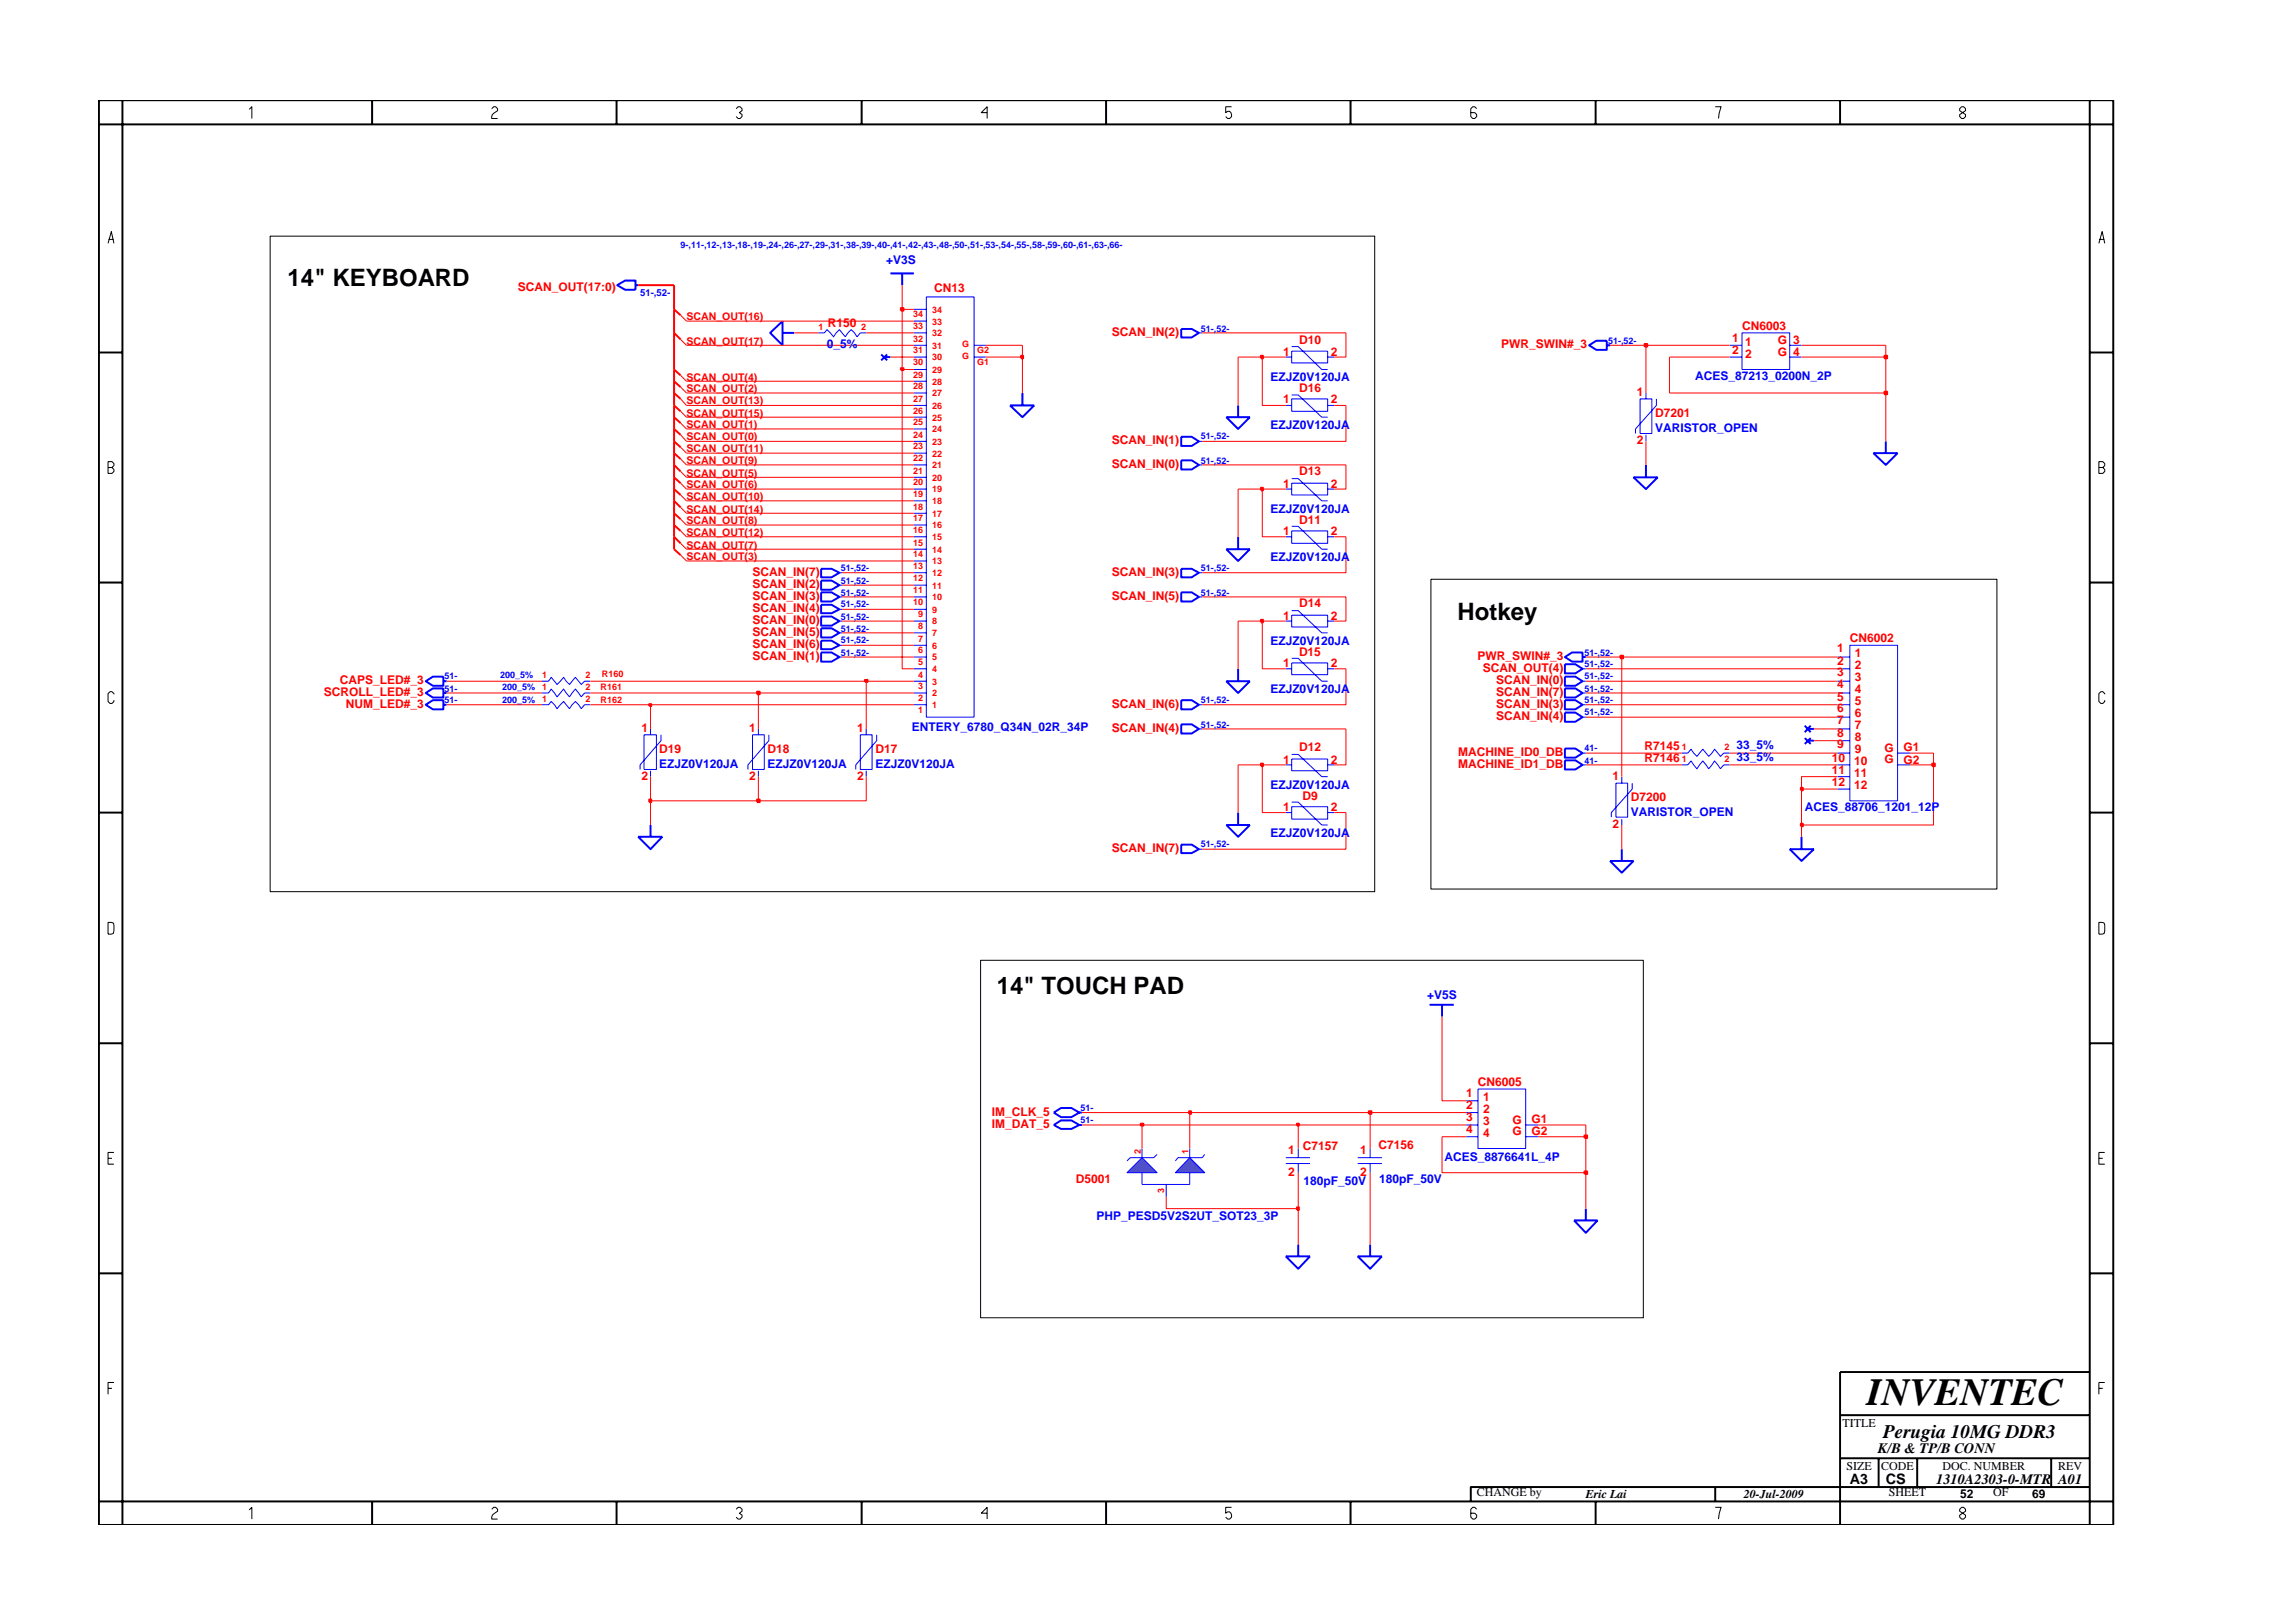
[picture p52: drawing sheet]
<svg xmlns="http://www.w3.org/2000/svg" width="297mm" height="210mm" viewBox="0 0 297 210" stroke-linecap="round" stroke-linejoin="round" font-family="sans-serif">
<defs><g id="words">
<text font-size="5" x="241.8" y="182">INVENTEC</text>
<g font-size="3.1">
<text x="37.3" y="37.1">14&quot; KEYBOARD</text>
<text x="188.8" y="80.3">Hotkey</text>
<text x="129.1" y="128.8">14&quot; TOUCH PAD</text>
</g>
<text font-size="2.5" x="244" y="186.3">Perugia 10MG DDR3</text>
<g font-size="1.9">
<text x="243.3" y="188.2">K/B &amp; TP/B CONN</text>
<text x="239.6" y="192.2">A3</text>
<text x="244.3" y="192.3">CS</text>
<text x="250.8" y="192.2">1310A2303-0-MTR</text>
<text x="266.6" y="192.2">A01</text>
</g>
<g font-size="1.6" fill="#00f">
<text x="114.8" y="34.2">+V3S</text>
<text x="107.1" y="45.1">0_5%</text>
<text x="164.6" y="49.4">EZJZ0V120JA</text>
<text x="219.6" y="49.2">ACES_87213_0200N_2P</text>
<text x="164.6" y="55.6">EZJZ0V120JA</text>
<text x="214.4" y="56">VARISTOR_OPEN</text>
<text x="164.6" y="66.5">EZJZ0V120JA</text>
<text x="164.6" y="72.7">EZJZ0V120JA</text>
<text x="164.6" y="83.6">EZJZ0V120JA</text>
<text x="164.6" y="89.8">EZJZ0V120JA</text>
<text x="118.1" y="94.7">ENTERY_6780_Q34N_02R_34P</text>
<text x="85.4" y="99.5">EZJZ0V120JA</text>
<text x="99.4" y="99.5">EZJZ0V120JA</text>
<text x="113.4" y="99.5">EZJZ0V120JA</text>
<text x="224.9" y="98.6">33_5%</text>
<text x="224.9" y="97.1">33_5%</text>
<text x="164.6" y="102.2">EZJZ0V120JA</text>
<text x="211.3" y="105.7">VARISTOR_OPEN</text>
<text x="233.8" y="105.1">ACES_88706_1201_12P</text>
<text x="164.6" y="108.4">EZJZ0V120JA</text>
<text x="184.9" y="129.4">+V5S</text>
<text x="168.9" y="153.5">180pF_50V</text>
<text x="178.7" y="153.3">180pF_50V</text>
<text x="187.1" y="150.4">ACES_8876641L_4P</text>
<text x="142.1" y="158">PHP_PESD5V2S2UT_SOT23_3P</text>
</g>
<g font-size="1.6" fill="#f00">
<text x="67.1" y="37.7">SCAN_OUT(17:0)</text>
<text x="121" y="37.8">CN13</text>
<text x="107.2" y="42.4">R150</text>
<text x="144" y="43.5">SCAN_IN(2)</text>
<text x="166.2" y="46.1">1</text>
<text x="168.3" y="44.6">D10</text>
<text x="172.4" y="46.1">2</text>
<text x="194.5" y="45.1">PWR_SWIN#_3</text>
<text x="224.4" y="44.3">1</text>
<text x="224.4" y="45.9">2</text>
<text x="225.7" y="42.8">CN6003</text>
<text x="226.1" y="44.8">1</text>
<text x="226.1" y="46.3">2</text>
<text x="230.3" y="44.5">G</text>
<text x="230.3" y="46.1">G</text>
<text x="232.3" y="44.6">3</text>
<text x="232.3" y="46.1">4</text>
<text x="166.2" y="52.3">1</text>
<text x="168.3" y="50.7">D16</text>
<text x="172.4" y="52.3">2</text>
<text x="212" y="51.3">1</text>
<text x="144" y="57.5">SCAN_IN(1)</text>
<text x="212" y="57.5">2</text>
<text x="214.4" y="54">D7201</text>
<text x="144" y="60.6">SCAN_IN(0)</text>
<text x="166.2" y="63.2">1</text>
<text x="168.3" y="61.6">D13</text>
<text x="172.4" y="63.2">2</text>
<text x="166.2" y="69.4">1</text>
<text x="168.3" y="67.8">D11</text>
<text x="172.4" y="69.4">2</text>
<text x="97.5" y="74.6">SCAN_IN(7)</text>
<text x="97.5" y="76.2">SCAN_IN(2)</text>
<text x="97.5" y="77.7">SCAN_IN(3)</text>
<text x="144" y="74.6">SCAN_IN(3)</text>
<text x="144" y="77.7">SCAN_IN(5)</text>
<text x="97.5" y="79.3">SCAN_IN(4)</text>
<text x="97.5" y="80.9">SCAN_IN(0)</text>
<text x="97.5" y="82.4">SCAN_IN(5)</text>
<text x="97.5" y="83.9">SCAN_IN(6)</text>
<text x="166.2" y="80.3">1</text>
<text x="168.3" y="78.7">D14</text>
<text x="172.4" y="80.3">2</text>
<text x="239.6" y="83.2">CN6002</text>
<text x="44" y="88.6">CAPS_LED#_3</text>
<text x="97.5" y="85.5">SCAN_IN(1)</text>
<text x="166.2" y="86.5">1</text>
<text x="168.3" y="84.9">D15</text>
<text x="172.4" y="86.5">2</text>
<text x="191.4" y="85.5">PWR_SWIN#_3</text>
<text x="192.1" y="87.1">SCAN_OUT(4)</text>
<text x="193.8" y="88.6">SCAN_IN(0)</text>
<text x="238" y="89.2">4</text>
<text x="238" y="84.5">1</text>
<text x="238" y="86.1">2</text>
<text x="238" y="87.6">3</text>
<text x="240.3" y="89.8">4</text>
<text x="240.3" y="85.1">1</text>
<text x="240.3" y="86.6">2</text>
<text x="240.3" y="88.3">3</text>
<text x="41.9" y="90.2">SCROLL_LED#_3</text>
<text x="44.8" y="91.7">NUM_LED#_3</text>
<text x="83.1" y="94.9">1</text>
<text x="97.1" y="94.9">1</text>
<text x="111" y="94.9">1</text>
<text x="144" y="91.7">SCAN_IN(6)</text>
<text x="144" y="94.8">SCAN_IN(4)</text>
<text x="193.8" y="93.2">SCAN_IN(4)</text>
<text x="193.8" y="90.2">SCAN_IN(7)</text>
<text x="193.8" y="91.7">SCAN_IN(3)</text>
<text x="238" y="90.8">5</text>
<text x="238" y="92.3">6</text>
<text x="238" y="93.8">7</text>
<text x="238" y="95.4">8</text>
<text x="240.3" y="91.3">5</text>
<text x="240.3" y="92.9">6</text>
<text x="240.3" y="94.4">7</text>
<text x="240.3" y="96">8</text>
<text x="83.1" y="101">2</text>
<text x="85.4" y="97.6">D19</text>
<text x="97.1" y="101">2</text>
<text x="99.4" y="97.6">D18</text>
<text x="111" y="101">2</text>
<text x="113.4" y="97.6">D17</text>
<text x="166.2" y="98.9">1</text>
<text x="168.3" y="97.3">D12</text>
<text x="172.4" y="98.9">2</text>
<text x="188.9" y="97.9">MACHINE_ID0_DB</text>
<text x="188.9" y="99.5">MACHINE_ID1_DB</text>
<text x="208.9" y="101">1</text>
<text x="213" y="98.7">R7146</text>
<text x="213" y="97.1">R7145</text>
<text x="237.3" y="98.7">10</text>
<text x="237.3" y="100.3">11</text>
<text x="237.3" y="101.8">12</text>
<text x="238" y="96.9">9</text>
<text x="240.2" y="99.1">10</text>
<text x="240.2" y="100.6">11</text>
<text x="240.3" y="97.6">9</text>
<text x="244.1" y="97.4">G</text>
<text x="244.1" y="98.9">G</text>
<text x="246.6" y="97.3">G1</text>
<text x="246.6" y="98.9">G2</text>
<text x="166.2" y="105.1">1</text>
<text x="168.7" y="103.6">D9</text>
<text x="172.4" y="105.1">2</text>
<text x="208.9" y="107.2">2</text>
<text x="211.3" y="103.7">D7200</text>
<text x="240.2" y="102.2">12</text>
<text x="144" y="110.3">SCAN_IN(7)</text>
<text x="189.9" y="142.1">1</text>
<text x="189.9" y="143.7">2</text>
<text x="191.5" y="140.7">CN6005</text>
<text x="192.1" y="142.6">1</text>
<text x="128.5" y="144.6">IM_CLK_5</text>
<text x="128.5" y="146.2">IM_DAT_5</text>
<text x="166.9" y="149.6">1</text>
<text x="168.8" y="149">C7157</text>
<text x="176.2" y="149.5">1</text>
<text x="178.6" y="148.8">C7156</text>
<text x="189.9" y="145.2">3</text>
<text x="189.9" y="146.7">4</text>
<text x="192.1" y="144.1">2</text>
<text x="192.1" y="145.7">3</text>
<text x="192.1" y="147.3">4</text>
<text x="195.9" y="145.5">G</text>
<text x="195.9" y="147.1">G</text>
<text x="198.4" y="145.5">G1</text>
<text x="198.4" y="147.1">G2</text>
<text x="139.4" y="153.3">D5001</text>
<text x="166.9" y="152.3">2</text>
<text x="176.2" y="152.3">2</text>
</g>
<g font-size="1.6">
<text x="238.7" y="184.8">TITLE</text>
<text x="239.2" y="190.4">SIZE</text>
<text x="243.7" y="190.4">CODE</text>
<text x="251.6" y="190.4">DOC. NUMBER</text>
<text x="266.6" y="190.4">REV</text>
<text x="191.3" y="193.9">CHANGE by</text>
<text x="205.4" y="194.1">Eric Lai</text>
<text x="225.9" y="194.1">20-Jul-2009</text>
<text x="244.7" y="193.9">SHEET</text>
<text x="253.9" y="194.1">52</text>
<text x="258.2" y="193.9">OF</text>
<text x="263.3" y="194.1">69</text>
</g>
<g font-size="1.4" fill="#f00">
<text x="88.9" y="41.5">SCAN_OUT(16)</text>
<text x="88.9" y="44.6">SCAN_OUT(17)</text>
<text x="88.9" y="54">SCAN_OUT(15)</text>
<text x="88.9" y="49.3">SCAN_OUT(4)</text>
<text x="88.9" y="50.8">SCAN_OUT(2)</text>
<text x="88.9" y="52.4">SCAN_OUT(13)</text>
<text x="88.9" y="57">SCAN_OUT(0)</text>
<text x="88.9" y="55.5">SCAN_OUT(1)</text>
<text x="88.9" y="58.6">SCAN_OUT(11)</text>
<text x="88.9" y="60.1">SCAN_OUT(9)</text>
<text x="88.9" y="61.8">SCAN_OUT(5)</text>
<text x="88.9" y="63.3">SCAN_OUT(6)</text>
<text x="88.9" y="64.8">SCAN_OUT(10)</text>
<text x="88.9" y="66.4">SCAN_OUT(14)</text>
<text x="88.9" y="67.9">SCAN_OUT(8)</text>
<text x="88.9" y="69.5">SCAN_OUT(12)</text>
<text x="88.9" y="71.1">SCAN_OUT(7)</text>
<text x="88.9" y="72.6">SCAN_OUT(3)</text>
</g>
<g font-size="1.2" fill="#00f">
<text x="88.2" y="32.1">9-,11-,12-,13-,18-,19-,24-,26-,27-,29-,31-,38-,39-,40-,41-,42-,43-,48-,50-,51-,53-,54-,55-,58-,59-,60-,61-,63-,66-</text>
<text x="82.9" y="38.3">51-,52-</text>
<text x="155.6" y="43">51-,52-</text>
<text x="208.3" y="44.6">51-,52-</text>
<text x="155.6" y="56.9">51-,52-</text>
<text x="155.6" y="60.1">51-,52-</text>
<text x="108.9" y="75.6">51-,52-</text>
<text x="108.9" y="77.2">51-,52-</text>
<text x="108.9" y="74">51-,52-</text>
<text x="155.6" y="74">51-,52-</text>
<text x="155.6" y="77.2">51-,52-</text>
<text x="108.9" y="80.3">51-,52-</text>
<text x="108.9" y="83.3">51-,52-</text>
<text x="108.9" y="81.8">51-,52-</text>
<text x="108.9" y="78.7">51-,52-</text>
<text x="57.6" y="89.6">51-</text>
<text x="57.6" y="88">51-</text>
<text x="64.8" y="87.8">200_5%</text>
<text x="65" y="89.4">200_5%</text>
<text x="108.9" y="84.9">51-,52-</text>
<text x="205.3" y="88">51-,52-</text>
<text x="205.3" y="84.9">51-,52-</text>
<text x="205.3" y="86.5">51-,52-</text>
<text x="205.3" y="89.6">51-,52-</text>
<text x="57.6" y="91.1">51-</text>
<text x="65" y="91.1">200_5%</text>
<text x="155.6" y="91.1">51-,52-</text>
<text x="155.6" y="94.3">51-,52-</text>
<text x="205.3" y="92.7">51-,52-</text>
<text x="205.3" y="91.1">51-,52-</text>
<text x="205.3" y="97.3">41-</text>
<text x="205.3" y="98.9">41-</text>
<text x="155.6" y="109.8">51-,52-</text>
<text x="140" y="144">51-</text>
<text x="140" y="145.5">51-</text>
</g>
<g font-size="1.2" fill="#f00">
<text x="118.3" y="41.1">34</text>
<text x="120.8" y="40.5">34</text>
<text x="106" y="42.8">1</text>
<text x="111.6" y="42.8">2</text>
<text x="118.3" y="47.3">30</text>
<text x="118.3" y="45.8">31</text>
<text x="118.3" y="44.3">32</text>
<text x="118.3" y="42.6">33</text>
<text x="120.8" y="46.7">30</text>
<text x="120.8" y="45.2">31</text>
<text x="120.8" y="43.6">32</text>
<text x="120.8" y="42">33</text>
<text x="124.7" y="46.5">G</text>
<text x="124.7" y="45">G</text>
<text x="126.6" y="47.3">G1</text>
<text x="126.6" y="45.8">G2</text>
<text x="118.3" y="53.6">26</text>
<text x="118.3" y="52">27</text>
<text x="118.3" y="50.4">28</text>
<text x="118.3" y="48.9">29</text>
<text x="120.8" y="53">26</text>
<text x="120.8" y="51.4">27</text>
<text x="120.8" y="49.8">28</text>
<text x="120.8" y="48.3">29</text>
<text x="118.3" y="59.7">22</text>
<text x="118.3" y="58.2">23</text>
<text x="118.3" y="56.7">24</text>
<text x="118.3" y="55.1">25</text>
<text x="120.8" y="59.1">22</text>
<text x="120.8" y="57.6">23</text>
<text x="120.8" y="56">24</text>
<text x="120.8" y="54.5">25</text>
<text x="118.3" y="62.9">20</text>
<text x="118.3" y="61.4">21</text>
<text x="118.3" y="64.4">19</text>
<text x="120.8" y="62.3">20</text>
<text x="120.8" y="60.7">21</text>
<text x="120.8" y="65.3">18</text>
<text x="120.8" y="63.8">19</text>
<text x="118.3" y="70.7">15</text>
<text x="118.3" y="69.1">16</text>
<text x="118.3" y="67.5">17</text>
<text x="118.3" y="66">18</text>
<text x="120.8" y="71.6">14</text>
<text x="120.8" y="70">15</text>
<text x="120.8" y="68.5">16</text>
<text x="120.8" y="66.9">17</text>
<text x="118.3" y="76.9">11</text>
<text x="118.3" y="75.3">12</text>
<text x="118.3" y="73.7">13</text>
<text x="118.3" y="72.2">14</text>
<text x="120.8" y="77.8">10</text>
<text x="120.8" y="76.2">11</text>
<text x="120.8" y="74.6">12</text>
<text x="120.8" y="73.1">13</text>
<text x="118.3" y="78.4">10</text>
<text x="118.9" y="80">9</text>
<text x="118.9" y="83.1">7</text>
<text x="118.9" y="81.5">8</text>
<text x="120.8" y="82.4">7</text>
<text x="120.8" y="80.9">8</text>
<text x="120.8" y="79.4">9</text>
<text x="70.2" y="89.4">1</text>
<text x="70.2" y="87.8">1</text>
<text x="75.8" y="87.8">2</text>
<text x="75.8" y="89.4">2</text>
<text x="77.8" y="89.4">R161</text>
<text x="78" y="87.7">R160</text>
<text x="118.9" y="87.8">4</text>
<text x="118.9" y="86.2">5</text>
<text x="118.9" y="84.6">6</text>
<text x="118.9" y="89.3">3</text>
<text x="120.8" y="87.1">4</text>
<text x="120.8" y="85.6">5</text>
<text x="120.8" y="84">6</text>
<text x="120.8" y="88.7">3</text>
<text x="70.2" y="91">1</text>
<text x="75.8" y="91">2</text>
<text x="77.8" y="91.1">R162</text>
<text x="118.9" y="92.4">1</text>
<text x="118.9" y="90.8">2</text>
<text x="120.8" y="91.7">1</text>
<text x="120.8" y="90.2">2</text>
<text x="217.9" y="97.1">1</text>
<text x="217.9" y="98.7">1</text>
<text x="223.4" y="97.1">2</text>
<text x="223.4" y="98.7">2</text>
<text x="147.8" y="149.5" transform="rotate(-90 147.8 149.5)">2</text>
<text x="154" y="149.5" transform="rotate(-90 154 149.5)">1</text>
<text x="150.8" y="154.5" transform="rotate(-90 150.8 154.5)">3</text>
</g>
</g></defs>
<path d="M166.6 46.3h.7M167.3 45.5h4.7v1.5h-4.7zM167.3 44.9h.9l3 3h.8M172 46.3h.8M217.9 99.1h.7l.5-.5 .7 1 .8-1 .7 1 .8-1 .8 1 .4-.5h.8M209.3 101.5h1.5v4.4h-1.5zM210.1 100.6v.9M210.1 106.1v.8M211.4 101.5v.7l-2.7 3.1v.6M154.1 148.8v1.2M154.1 151.9v1.5M156.1 149.5l-.4 .5h-3.1l-.3 .4" fill="none" stroke="#00f" stroke-width=".13"/>
<path d="M88.2 51.7l.7 .8M88.2 68.8l.7 .7" fill="none" stroke="#f00" stroke-width=".13"/>
<path d="M87.3 50.9l.9 .8M87.3 68l.9 .8" fill="none" stroke="#f00" stroke-width=".25"/>
<path d="M185.2 130.2h3.1M186.8 130.2v1.5" fill="none" stroke="#00f" stroke-width=".25"/>
<path d="M154.1 150l2 1.9h-3.8z" fill="#3c3cc8"/>
<path d="M147.9 148.8v1.2M147.9 151.9v1.5M149.9 149.5l-.4 .5h-3.1l-.4 .4M154.1 150l2 1.9h-3.8z" fill="none" stroke="#00f" stroke-width=".13"/>
<path d="M147.9 150l2 1.9h-3.9z" fill="#3c3cc8"/>
<g fill="none" stroke="#00f" stroke-width=".13">
<path d="M120 38.5h6.2v54.4h-6.2zM106 43.1h.8l.3-.4 .9 .9 .7-.9 .8 .9 .8-.9 .7 .9 .4-.5h.8M118.4 43.1h1.6M118.4 57.2h1.6M118.4 52.5h1.6M118.4 54h1.6M118.4 46.3h1.6M118.4 44.7h1.6M118.4 58.7h1.6M118.4 55.6h1.6M118.4 50.9h1.6M118.4 49.4h1.6"/>
<path d="M118.4 47.9h1.6M118.4 41.6h1.6M118.4 40.1h1.6M126.2 46.3h1.5M126.2 44.7h1.5M155.3 43.1h.4M155.3 57.2h.4M166.6 52.5h.7M167.3 51.7h4.7v1.6h-4.7zM167.3 51.2h.9l3 2.8h.8M172 52.5h.8M212.5 51.7h1.5v4.5h-1.5z"/>
<path d="M213.2 50.9v.8M213.2 56.3v.9M214.6 51.7v.8l-2.7 3.1v.6M224.1 46.3h1.6M224.1 44.7h1.6M225.7 43.1h6.1v4.8h-6.1zM231.8 46.3h1.6M231.8 44.7h1.6M108.7 77.3h.4M108.7 75.8h.4M108.7 74.2h.4M108.7 78.9h.4"/>
<path d="M118.4 77.3h1.6M118.4 69.5h1.6M118.4 71.1h1.6M118.4 63.4h1.6M118.4 64.9h1.6M118.4 75.8h1.6M118.4 74.2h1.6M118.4 60.2h1.6M118.4 78.9h1.6M118.4 72.7h1.6M118.4 68h1.6M118.4 66.5h1.6"/>
<path d="M118.4 61.8h1.6M155.3 77.3h.4M155.3 74.2h.4M155.3 60.2h.4M166.6 69.5h.7M166.6 63.4h.7M167.3 68.8h4.7v1.6h-4.7zM167.3 68.2h.9l3 2.9h.8M167.3 79.7h4.7v1.5h-4.7zM167.3 79.1h.9l3 2.9h.8M167.3 62.6h4.7v1.5h-4.7zM167.3 62h.9l3 2.9h.8"/>
<path d="M172 69.5h.8M172 63.4h.8M70.2 91.3h.9l.3-.4 .8 .9 .8-.9 .8 .9 .7-.9 .8 .9 .4-.5h.8M70.2 89.8h.9l.3-.5 .8 1 .8-1 .8 1 .7-1 .8 1 .4-.5h.8M70.2 88.3h.9l.3-.6 .8 1 .8-1 .8 1 .7-1 .8 1 .4-.4h.8M83.4 95.2h1.6v4.5h-1.6zM84.3 94.4v.8M84.3 99.9v.7M85.6 95.2v.8l-2.7 3.1v.6M97.5 95.2h1.5v4.5h-1.5zM98.2 94.4v.8M98.2 99.9v.7"/>
<path d="M99.6 95.2v.8l-2.7 3.1v.6M108.7 83.6h.4M108.7 85.1h.4M108.7 80.5h.4M108.7 82h.4M111.4 95.2h1.6v4.5h-1.6zM112.2 94.4v.8M112.2 99.9v.7M113.6 95.2v.8l-2.7 3.1v.6M118.4 83.6h1.6M118.4 85.1h1.6M118.4 91.3h1.6"/>
<path d="M118.4 86.6h1.6M118.4 89.8h1.6M118.4 88.3h1.6M118.4 80.5h1.6M118.4 82h1.6M155.3 91.3h.4M155.3 94.4h.4M166.6 86.6h.7M166.6 99.1h.7M166.6 80.5h.7M167.3 98.3h4.7v1.6h-4.7zM167.3 97.7h.9l3 2.9h.8"/>
<path d="M167.3 85.9h4.7v1.5h-4.7zM167.3 85.3h.9l3 3h.8M172 86.6h.8M172 99.1h.8M172 80.5h.8M205 92.9h.4M205 91.3h.4M205 86.6h.4M205 89.8h.4M205 88.3h.4M205 99.1h.4M205 97.6h.4"/>
<path d="M217.9 97.6h.7l.5-.5 .7 .9 .8-.9 .7 .9 .8-.9 .8 .9 .4-.4h.8M238 85.1h1.6M238 92.9h1.6M238 91.3h1.6M238 86.6h1.6M238 89.8h1.6M238 88.3h1.6M238 96h1.6M238 94.4h1.6M238 99.1h1.6M238 97.6h1.6M239.6 83.6h6.2v20.1h-6.2z"/>
<path d="M245.8 99.1h1.6M245.8 97.6h1.6M155.3 110h.4M166.6 105.3h.7M167.3 104.5h4.7v1.6h-4.7zM167.3 103.9h.9l3 3h.8M172 105.3h.8M238 102.2h1.6M238 100.6h1.6M147.9 150l2 1.9h-3.9zM147.9 153.4h6.2M151.1 153.4v1.7"/>
<path d="M166.6 150h3.1M166.6 150.7h3.1M168.2 148.8v1.2M168.2 150.7v1.2M175.9 150h3.1M175.9 150.7h3.1M177.5 148.8v1.2M177.5 150.7v1.2M189.9 144.1h1.6M189.9 142.6h1.6M189.9 147.3h1.6M189.9 145.7h1.6"/>
<path d="M191.5 141.1h6.1v7.7h-6.1zM197.6 147.3h1.6M197.6 145.7h1.6"/>
</g>
<g fill="none" stroke="#00f" stroke-width=".25">
<path d="M80 36.9l1-.5h1.3v1.1h-1.3zM82.3 36.9h.4M115.3 35.4h3.1M116.9 35.4v1.5M99.8 43.1l1.6-1.5v3.1zM101.4 43.1h1.5M114.2 45.9l.7 .8M114.5 46.3h.8M114.9 45.9l-.7 .8M130.8 52.5h3.2l-1.6 1.5zM132.4 50.9v1.6M153 42.6h1.4l.9 .5-.9 .6h-1.4z"/>
<path d="M153 56.6h1.4l.9 .6-.9 .6h-1.4zM153 59.6h1.4l.9 .6-.9 .6h-1.4zM158.9 54h3l-1.5 1.6zM160.4 52.5v1.5M205.9 44.7l.9-.6h1.3v1.2h-1.3zM208.1 44.7h.5M242.7 58.7h3.1l-1.5 1.5zM244.3 57.2v1.5M106.4 75.2h1.3l1 .6-1 .6h-1.3zM106.4 79.9h1.3l1 .6-1 .6h-1.3zM106.4 76.7h1.3l1 .6-1 .6h-1.3zM106.4 78.3h1.3l1 .6-1 .5h-1.3z"/>
<path d="M106.4 73.7h1.3l1 .5-1 .6h-1.3zM153 76.7h1.4l.9 .6-.9 .6h-1.4zM153 73.7h1.4l.9 .5-.9 .6h-1.4zM158.9 71.1h3l-1.5 1.6zM160.4 69.5v1.6M211.6 61.8h3.1l-1.5 1.6zM213.2 60.2v1.6M55.1 91.3l1-.6h1.3v1.2h-1.3zM55.1 89.8l1-.6h1.3v1.2h-1.3zM55.1 88.3l1-.6h1.3v1.1h-1.3zM57.4 88.3h.5M57.4 91.3h.5"/>
<path d="M57.4 89.8h.5M106.4 83h1.3l1 .6-1 .5h-1.3zM106.4 84.5h1.3l1 .6-1 .6h-1.3zM106.4 81.4h1.3l1 .6-1 .6h-1.3zM153 93.8h1.4l.9 .6-.9 .6h-1.4zM153 90.7h1.4l.9 .6-.9 .6h-1.4zM158.9 88.3h3l-1.5 1.5zM160.4 86.6v1.7M202.7 92.3h1.4l.9 .6-.9 .6h-1.4zM202.7 90.7h1.4l.9 .6-.9 .6h-1.4zM202.7 86h1.4l.9 .6-.9 .6h-1.4zM202.7 98.5h1.4l.9 .6-.9 .6h-1.4z"/>
<path d="M202.7 89.2h1.4l.9 .6-.9 .6h-1.4zM202.7 87.7h1.4l.9 .6-.9 .5h-1.4zM202.7 85.1l1-.6h1.3v1.2h-1.3zM202.7 97h1.4l.9 .6-.9 .6h-1.4zM205 85.1h.4M233.8 95.6l.8 .8M233.8 94l.8 .9M234.2 96h.8M234.2 94.4h.8M234.6 95.6l-.8 .8M234.6 94l-.8 .9M82.7 108.4h3.1l-1.5 1.6z"/>
<path d="M84.3 106.9v1.5M153 109.4h1.4l.9 .6-.9 .5h-1.4zM158.9 106.9h3l-1.5 1.5zM160.4 105.3v1.6M208.6 111.5h3l-1.5 1.6zM210.1 110v1.5M231.8 110h3.2l-1.6 1.5zM233.4 108.4v1.6M136.5 145.7l.9-.6h1.4l1 .6-1 .5h-1.4zM136.5 144.1l.9-.6h1.4l1 .6-1 .6h-1.4zM139.8 145.7h.4M139.8 144.1h.4"/>
<path d="M203.9 158.1h3.1l-1.6 1.6zM205.4 156.6v1.5M166.6 162.8h3.1l-1.5 1.6zM168.2 161.2v1.6M175.9 162.8h3.1l-1.5 1.6zM177.5 161.2v1.6"/>
</g>
<g fill="none" stroke="#f00" stroke-width=".13">
<path d="M88.2 48.6l.7 .8M88.2 56.3l.7 .9M88.2 59.5l.7 .7M88.2 57.9l.7 .8M88.2 53.3l.7 .7M88.2 44l.7 .7M88.2 50.2l.7 .7M88.2 54.8l.7 .8M88.2 40.8l.7 .8M88.2 67.3l.7 .7M88.2 70.4l.7 .7M88.2 61.1l.7 .7"/>
<path d="M88.2 64.1l.7 .8M88.2 62.6l.7 .8M88.2 65.7l.7 .8M88.2 71.9l.7 .8M151.1 155.1v1.5h17.1v4.6M177.5 151.9v9.3"/>
</g>
<g fill="none" stroke="#f00" stroke-width=".25">
<path d="M87.3 47.9l.9 .7M87.3 55.6l.9 .7M87.3 58.7l.9 .8M87.3 57.2l.9 .7M87.3 52.5l.9 .8M87.3 43.1l.9 .9M87.3 49.4l.9 .8M87.3 54l.9 .8M87.3 40.1l.9 .7M87.3 66.5l.9 .8M87.3 69.5l.9 .9M87.3 60.2l.9 .9"/>
<path d="M87.3 63.4l.9 .7M87.3 61.8l.9 .8M87.3 64.9l.9 .8M87.3 71.1l.9 .8"/>
</g>
<path d="M168 156.4h.3v.3h-.3z" fill="#8e2323"/>
<path d="M168 156.4h.3v.3h-.3z" fill="none" stroke="#f00" stroke-width=".25"/>
<path d="M168.2 151.9v4.7M186.8 147.3v4.6h18.6v4.7" fill="none" stroke="#f00" stroke-width=".13"/>
<path d="M205.3 151.8h.3v.3h-.3z" fill="#8e2323"/>
<path d="M205.3 151.8h.3v.3h-.3z" fill="none" stroke="#f00" stroke-width=".25"/>
<path d="M147.9 145.7v3.1M154.1 144.1v4.7M168.2 145.7v3.1M177.5 144.1v4.7M186.8 147.3h3.1M199.2 147.3h6.2v4.6" fill="none" stroke="#f00" stroke-width=".13"/>
<path d="M205.3 147.1h.3v.3h-.3z" fill="#8e2323"/>
<path d="M205.3 147.1h.3v.3h-.3z" fill="none" stroke="#f00" stroke-width=".25"/>
<path d="M140.2 145.7h7.7M205.4 145.7v1.6" fill="none" stroke="#f00" stroke-width=".13"/>
<path d="M147.8 145.6h.3v.2h-.3z" fill="#8e2323"/>
<path d="M147.8 145.6h.3v.2h-.3z" fill="none" stroke="#f00" stroke-width=".25"/>
<path d="M147.9 145.7h20.3" fill="none" stroke="#f00" stroke-width=".13"/>
<path d="M168 145.6h.3v.2h-.3z" fill="#8e2323"/>
<path d="M168 145.6h.3v.2h-.3z" fill="none" stroke="#f00" stroke-width=".25"/>
<path d="M140.2 144.1h13.9M168.2 145.7h21.7M199.2 145.7h6.2" fill="none" stroke="#f00" stroke-width=".13"/>
<path d="M154 144h.3v.3h-.3z" fill="#8e2323"/>
<path d="M154 144h.3v.3h-.3z" fill="none" stroke="#f00" stroke-width=".25"/>
<path d="M154.1 144.1h23.4" fill="none" stroke="#f00" stroke-width=".13"/>
<path d="M177.3 144h.4v.3h-.4z" fill="#8e2323"/>
<path d="M177.3 144h.4v.3h-.4z" fill="none" stroke="#f00" stroke-width=".25"/>
<path d="M84.3 103.7v3.2M174.4 105.3v4.7h-18.7M210.1 106.9v3.1M233.4 106.9v1.5M186.8 131.7v10.9h3.1M177.5 144.1h12.4" fill="none" stroke="#f00" stroke-width=".13"/>
<path d="M233.3 106.7h.2v.3h-.2z" fill="#8e2323"/>
<path d="M233.3 106.7h.2v.3h-.2z" fill="none" stroke="#f00" stroke-width=".25"/>
<path d="M160.4 99.1v6.2M163.5 99.1v6.2h3.1M250.5 99.1v7.8h-17.1v-4.7M172.8 105.3h1.6" fill="none" stroke="#f00" stroke-width=".13"/>
<path d="M84.1 103.6h.3v.3h-.3z" fill="#8e2323"/>
<path d="M84.1 103.6h.3v.3h-.3z" fill="none" stroke="#f00" stroke-width=".25"/>
<path d="M84.3 100.6v3.1h13.9" fill="none" stroke="#f00" stroke-width=".13"/>
<path d="M98.1 103.6h.3v.3h-.3z" fill="#8e2323"/>
<path d="M98.1 103.6h.3v.3h-.3z" fill="none" stroke="#f00" stroke-width=".25"/>
<path d="M98.2 100.6v3.1h14v-3.1" fill="none" stroke="#f00" stroke-width=".13"/>
<path d="M233.3 102.1h.2v.3h-.2z" fill="#8e2323"/>
<path d="M233.3 102.1h.2v.3h-.2z" fill="none" stroke="#f00" stroke-width=".25"/>
<path d="M160.4 99.1h3.1M210.1 85.1v15.5M238 100.6h-4.6v1.6h4.6" fill="none" stroke="#f00" stroke-width=".13"/>
<path d="M163.4 98.9h.2v.4h-.2z" fill="#8e2323"/>
<path d="M163.4 98.9h.2v.4h-.2z" fill="none" stroke="#f00" stroke-width=".25"/>
<path d="M163.5 99.1h3.1M174.4 94.4v4.7h-1.6M205.4 99.1h12.5M224.1 99.1h13.9M247.4 99.1h3.1" fill="none" stroke="#f00" stroke-width=".13"/>
<path d="M250.3 98.9h.3v.4h-.3z" fill="#8e2323"/>
<path d="M250.3 98.9h.3v.4h-.3z" fill="none" stroke="#f00" stroke-width=".25"/>
<path d="M57.9 91.3h12.3M76.5 91.3h7.8v3.1M98.2 89.8v4.6M112.2 88.3v6.1M155.7 94.4h18.7M205.4 97.6h12.5M205.4 92.9h32.6M224.1 97.6h13.9M235 96h3M235 94.4h3M247.4 97.6h3.1v1.5" fill="none" stroke="#f00" stroke-width=".13"/>
<path d="M84.1 91.2h.3v.3h-.3z" fill="#8e2323"/>
<path d="M84.1 91.2h.3v.3h-.3z" fill="none" stroke="#f00" stroke-width=".25"/>
<path d="M57.9 89.8h12.3M76.5 89.8h21.7M84.3 91.3h34.1M174.4 86.6v4.7h-18.7M205.4 91.3h32.6" fill="none" stroke="#f00" stroke-width=".13"/>
<path d="M98.1 89.6h.3v.3h-.3z" fill="#8e2323"/>
<path d="M98.1 89.6h.3v.3h-.3z" fill="none" stroke="#f00" stroke-width=".25"/>
<path d="M57.9 88.3h12.3M76.5 88.3h35.7M98.2 89.8h20.2M205.4 89.8h32.6" fill="none" stroke="#f00" stroke-width=".13"/>
<path d="M112 88.1h.4v.2h-.4z" fill="#8e2323"/>
<path d="M112 88.1h.4v.2h-.4z" fill="none" stroke="#f00" stroke-width=".25"/>
<path d="M116.9 47.9v38.7h1.5M109.1 85.1h9.3M112.2 88.3h6.2M160.4 80.5v6.1M163.5 80.5v6.1h3.1M172.8 86.6h1.6M205.4 88.3h32.6M205.4 86.6h32.6M205.4 85.1h4.7" fill="none" stroke="#f00" stroke-width=".13"/>
<path d="M209.9 84.9h.4v.4h-.4z" fill="#8e2323"/>
<path d="M209.9 84.9h.4v.4h-.4z" fill="none" stroke="#f00" stroke-width=".25"/>
<path d="M109.1 83.6h9.3M109.1 82h9.3M109.1 80.5h9.3M160.4 80.5h3.1M210.1 85.1h27.9" fill="none" stroke="#f00" stroke-width=".13"/>
<path d="M163.4 80.3h.2v.3h-.2z" fill="#8e2323"/>
<path d="M87.3 61.8v9.3M163.4 80.3h.2v.3h-.2z" fill="none" stroke="#f00" stroke-width=".25"/>
<g fill="none" stroke="#f00" stroke-width=".13">
<path d="M88.9 72.7h29.5M88.9 71.1h29.5M88.9 69.5h29.5M88.9 68h29.5M88.9 66.5h29.5M88.9 64.9h29.5M88.9 63.4h29.5M109.1 78.9h9.3M109.1 77.3h9.3M109.1 75.8h9.3M109.1 74.2h9.3M155.7 77.3h18.7v3.2h-1.6"/>
<path d="M160.4 69.5v-6.1h3.1v6.1h3.1M172.8 69.5h1.6v4.7h-18.7M163.5 80.5h3.1"/>
</g>
<path d="M163.4 63.2h.2v.3h-.2z" fill="#8e2323"/>
<path d="M87.3 49.4v12.4M163.4 63.2h.2v.3h-.2z" fill="none" stroke="#f00" stroke-width=".25"/>
<g fill="none" stroke="#f00" stroke-width=".13">
<path d="M88.9 58.7h29.5M88.9 57.2h29.5M88.9 55.6h29.5M88.9 54h29.5M88.9 52.5h29.5M88.9 50.9h29.5M132.4 46.3v4.6M160.4 46.3v6.2M163.5 46.3v6.2h3.1M172.8 52.5h1.6v4.7h-18.7M213.2 44.7v6.2M213.2 57.2v3"/>
<path d="M216.3 46.3v4.6h28v6.3M88.9 61.8h29.5M88.9 60.2h29.5M155.7 60.2h18.7v3.2h-1.6M163.5 63.4h3.1"/>
</g>
<path d="M244.1 50.7h.4v.4h-.4z" fill="#8e2323"/>
<path d="M87.3 43.1v6.3M244.1 50.7h.4v.4h-.4z" fill="none" stroke="#f00" stroke-width=".25"/>
<path d="M88.9 49.4h29.5M244.3 46.3v4.6" fill="none" stroke="#f00" stroke-width=".13"/>
<path d="M116.7 47.7h.3v.2h-.3z" fill="#8e2323"/>
<path d="M116.7 47.7h.3v.2h-.3z" fill="none" stroke="#f00" stroke-width=".25"/>
<path d="M115.3 46.3h3.1M116.9 40.1v7.8h1.5M127.7 46.3h4.7" fill="none" stroke="#f00" stroke-width=".13"/>
<path d="M132.3 46.1h.2v.3h-.2z" fill="#8e2323"/>
<path d="M132.3 46.1h.2v.3h-.2z" fill="none" stroke="#f00" stroke-width=".25"/>
<path d="M132.4 44.7v1.6M160.4 46.3h3.1" fill="none" stroke="#f00" stroke-width=".13"/>
<path d="M163.4 46.1h.2v.3h-.2z" fill="#8e2323"/>
<path d="M163.4 46.1h.2v.3h-.2z" fill="none" stroke="#f00" stroke-width=".25"/>
<path d="M163.5 46.3h3.1M174.4 43.1v3.2h-1.6M216.3 46.3h7.8M233.4 46.3h10.9" fill="none" stroke="#f00" stroke-width=".13"/>
<path d="M244.1 46.1h.4v.3h-.4z" fill="#8e2323"/>
<path d="M244.1 46.1h.4v.3h-.4z" fill="none" stroke="#f00" stroke-width=".25"/>
<path d="M88.9 44.7h29.5M127.7 44.7h4.7M208.6 44.7h4.6M244.3 44.7v1.6" fill="none" stroke="#f00" stroke-width=".13"/>
<path d="M213 44.6h.4v.3h-.4z" fill="#8e2323"/>
<path d="M87.3 36.9v6.2M213 44.6h.4v.3h-.4z" fill="none" stroke="#f00" stroke-width=".25"/>
<path d="M88.9 41.6h29.5M102.9 43.1h3.1M112.2 43.1h6.2M155.7 43.1h18.7M213.2 44.7h10.9M233.4 44.7h10.9" fill="none" stroke="#f00" stroke-width=".13"/>
<path d="M116.7 39.9h.3v.3h-.3z" fill="#8e2323"/>
<path d="M82.7 36.9h4.6M116.7 39.9h.3v.3h-.3z" fill="none" stroke="#f00" stroke-width=".25"/>
<path d="M116.9 36.9v3.2h1.5" fill="none" stroke="#f00" stroke-width=".13"/>
<g fill="none" stroke="#000" stroke-width=".25">
<path d="M12.8 13h261v184.6h-261zM12.8 16.1h261M15.9 13v184.6M48.2 13v3.1M79.9 13v3.1M111.6 13v3.1M143.3 13v3.1M174.9 13v3.1M206.7 13v3.1M238.4 13v3.1M270.7 13v184.6M12.8 45.7h3.1"/>
<path d="M270.7 45.7h3.1M12.8 75.5h3.1M270.7 75.5h3.1M12.8 105.3h3.1M270.7 105.3h3.1M12.8 135.2h3.1M270.7 135.2h3.1M12.8 165h3.1M270.7 165h3.1M270.7 177.7h-32.3v19.9M12.8 194.5h261M48.2 194.5v3.1"/>
<path d="M79.9 194.5v3.1M111.6 194.5v3.1M143.3 194.5v3.1M174.9 194.5v3.1M206.7 194.5v3.1M222.2 192.6v1.9M238.4 183.3h32.3M238.4 188.9h32.3M243.4 188.9v3.7M248.4 188.9v3.7M265.7 188.9v3.7M270.7 192.6h-80.2v1.9"/>
</g>
<g fill="none" stroke="#000" stroke-width=".13">
<path d="M32.3 14.2l.3-.4v1.6M63.7 14.1l.3-.3h.2l.3 .3v.2l-.5 .4-.3 .4v.3h.8M95.4 14.1l.2-.3h.3l.2 .3v.2l-.3 .3 .3 .2v.3l-.2 .3h-.3l-.2-.3M127.9 14.6h-.8l.8-.8v1.6M159.5 13.8h-.7v.8l.2-.2a.5 .5 0 0 1 .5 .7l-.2 .3h-.3l-.2-.3M191.3 14.1l-.3-.3h-.2l-.3 .3v1l.3 .3h.2l.3-.3v-.3l-.3-.2h-.5M222.2 13.8h.8l-.4 1.6M253.9 14.1l.2-.3h.3l.2 .3v.2l-.7 .5v.3l.2 .3h.3l.2-.3v-.3l-.7-.5zM14 31.5l.4-1.5 .4 1.5M14.1 31h.6M35 30.6h143.1v84.9h-143.1zM271.9 31.5l.4-1.5 .4 1.5"/>
<path d="M272 31h.6M14 59.8h.5l.3 .3v.2l-.3 .3 .3 .2v.3l-.3 .2h-.5zM14 60.6h.5M185.4 75h73.3v40.2h-73.3zM271.9 60.6h.5l.3-.3v-.2l-.3-.3h-.5v1.5h.5l.3-.2v-.3l-.3-.2M14.8 89.9l-.3-.3h-.2l-.3 .3v1l.3 .2h.2l.3-.2v-.2M272.7 89.9l-.3-.3h-.3l-.2 .3v1l.2 .2h.3l.3-.2v-.2M14 119.5l.7 .1 .1 .2-.1 1.1-.7 .1zM271.9 119.5l.7 .1 .1 .2-.1 1.1-.7 .1zM127 124.4h85.9v46.3h-85.9zM14 150.1h.5M14.8 149.3h-.8v1.5h.8"/>
<path d="M271.9 150.1h.5M272.7 149.3h-.8v1.5h.8M14 179.9h.5M14.8 179.1h-.8v1.5M271.9 179.9h.5M272.7 179.1h-.8v1.5M32.3 195.6l.3-.3v1.5M63.7 195.5l.3-.2h.2l.3 .2v.3l-.7 .5-.1 .2v.3h.8M95.4 195.5l.2-.2h.3l.2 .2v.3l-.3 .2 .3 .3v.2l-.2 .3h-.3l-.2-.3M127.9 196h-.8l.8-.7v1.5M159.5 195.3h-.7v.7l.2-.1a.5 .5 0 0 1 .5 .6l-.2 .3h-.3l-.2-.3M191.3 195.5l-.3-.2h-.2l-.3 .2v1l.3 .3h.2l.3-.3v-.2l-.3-.3h-.5"/>
<path d="M222.2 195.3h.8l-.4 1.5M254.1 195.3l-.2 .2v.3l.7 .5v.2l-.2 .3h-.3l-.2-.3v-.2l.7-.5v-.3l-.2-.2z"/>
</g>
<use href="#words"/>
</svg>
